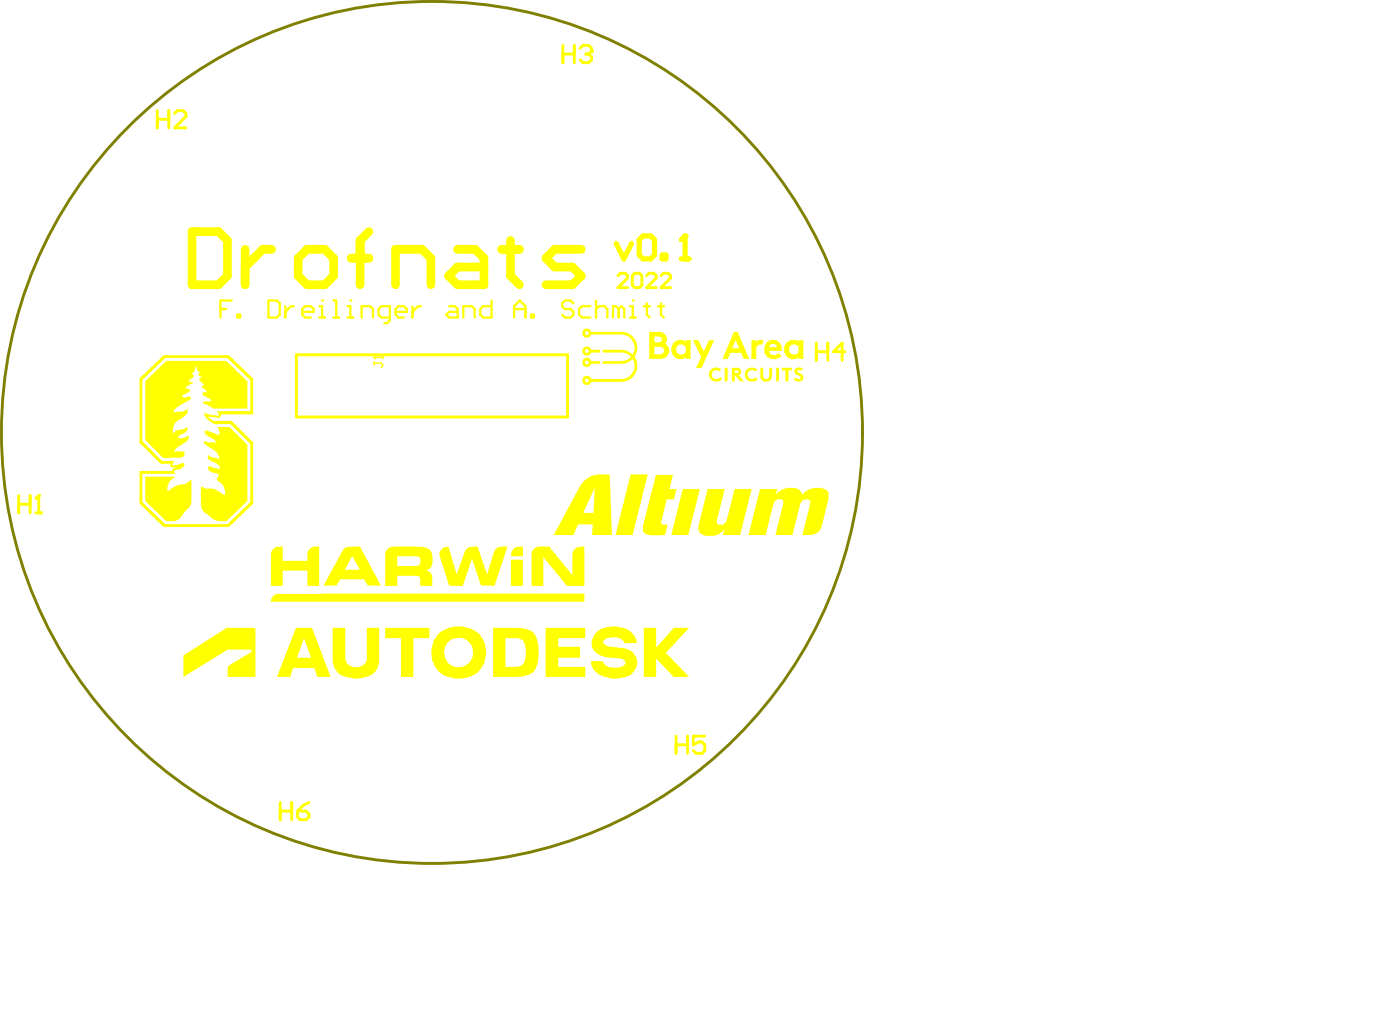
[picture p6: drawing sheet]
<svg xmlns="http://www.w3.org/2000/svg" width="412mm" height="304mm" viewBox="0 0 412 304" stroke-linecap="round" stroke-linejoin="round" font-family="sans-serif">
<circle cx="127.2" cy="127.3" r="126.9" fill="none" stroke="#808000" stroke-width=".85"/>
<path d="M87.3 104.4h79.9v18.4h-79.9z" fill="none" stroke="#ff0" stroke-width=".85"/>
<g fill="#ff0">
<path d="M43 111.9l6-5.7h17.7l5.3 5.2a2.06 2.06 0 0 1 .9 2.4v6.5h-10.1l-2.1-1.2a.73 .73 0 0 1-.8-.8l1.2-.1a.81 .81 0 0 0 1.1-.4l-1.5-1a.93 .93 0 0 1-.8-1.3h.9a.92 .92 0 0 0-.8-1.1l-.3-.2a.35 .35 0 0 1-.3-.4 .35 .35 0 0 1 .5-.3 .86 .86 0 0 0-.7-1.1 .77 .77 0 0 1-.4-.8 .77 .77 0 0 1 .6-.6v-.2a.61 .61 0 0 1-.9-.3 .61 .61 0 0 1 .3-.8v-.2a1.62 1.62 0 0 1-1-1.6l-.1-.2-.5 1.8-.7 .3 .1 .2a.62 .62 0 0 1 .5 .6 .62 .62 0 0 1-.4 .6l-1.2 1 .8 .2a.36 .36 0 0 1 .5 .4 .36 .36 0 0 1-.6 .2l-1.5 1.2v.2h.7a.52 .52 0 0 1 .5 .5 .52 .52 0 0 1-.4 .6l-1.3 .6-.6 .6 .4 .3 .9-.1a.9 .9 0 0 1 1.3 .2l-.2 .6-2.9 1.6-1.4 1.1a.6 .6 0 0 0-.5 .4 .6 .6 0 0 0 .1 .6l2.6-.3 .6-.3a.46 .46 0 0 1 .7-.3 .46 .46 0 0 1 .1 .7l-.6 1-3.1 2.3-.6 1.4-.1 1.6 1.4-1 1.7-.1a1.02 1.02 0 0 1 1.3-.4l-.2 .7-.4 .5-1.8 .9-.5 .8 1.4 .1 1.2-.5a.51 .51 0 0 1 .7 .2 .51 .51 0 0 1-.3 .7l-.7 .8-2.6 1.6-.7 .8v.5l.8-.3 1.3 .2a.54 .54 0 0 1 .7-.1 .54 .54 0 0 1 .2 .7 1.32 1.32 0 0 1-1.5 1.1l-4.9 .1-4.2-4.3a2.51 2.51 0 0 1-1-2.9v-15.4zM42.3 111.5l-.4 .4v18l5.8 5.8h3.7l-.6 .9-.1 .3 .2 .1 2.2-.5a.65 .65 0 0 1 1-.1 .65 .65 0 0 1-.2 1.1l-1 .6-1.2 .3a.51 .51 0 0 0-.5 .5 .51 .51 0 0 0 .5 .5l-9.8 .1v7.7a1.99 1.99 0 0 0 1.2 1.8l5.5 5.3h18.4l5.7-5.5a2.44 2.44 0 0 0 1-2.9v-13.2a2.68 2.68 0 0 0-1-3l-4.8-4.9h-4.7l-1.6-.9-1-1a.87 .87 0 0 1-.2-1.3l1.2 .5 2.7 .3 .2-.3-.2-.4-.6-.6 10-.1v-7.8a1.93 1.93 0 0 0-1.1-2.3l-5.6-5.5h-18.4zM42.9 109.6l5.3-5h19.2l6.3 6a2 2 0 0 1 .9 2.3v9.1h-9.5a1 1 0 0 1-.5 1 1 1 0 0 1-1.1-.1l-2.3-.2 1.8 1.2h5.3l5.3 5.4a2.25 2.25 0 0 1 1 2.7v16.3l-7.2 6.8h-19.2l-5.9-5.7a2.42 2.42 0 0 1-1.2-3v-7.8h9.5l.6-.7 .5-.3h-.6a.78 .78 0 0 1-.9-.2 .78 .78 0 0 1-.1-.9h-2.8l-5.2-5.1a2.85 2.85 0 0 1-1-3.2v-16.8zM60.5 126.8h.6l2.6 1a.54 .54 0 0 0 .8 .1 .54 .54 0 0 0 .1-.8l-.4-1.4h3.4l4.4 4.4a2.03 2.03 0 0 1 .9 2.4v15l-5.5 5.3a1.12 1.12 0 0 1-1.5 .6h-1.6l-1.1-.3-2.7-2a4 4 0 0 1-1.3-4.1v-3.1a.43 .43 0 0 1 .2-.7 .43 .43 0 0 1 .5 .3l1.1 .4h1.9l2.7 1.5a.51 .51 0 0 0 .8 0 .51 .51 0 0 0-.1-.8l-.5-1.6-1.1-1.1a.92 .92 0 0 1-.8-.7 .92 .92 0 0 1 .4-1 .72 .72 0 0 0-.1-.7 .72 .72 0 0 0-.8-.2l-.5-.2a1.74 1.74 0 0 1-1.6-1.6 1.73 1.73 0 0 1 1.8 .2l.9 .3a.47 .47 0 0 0 .7-.1 .47 .47 0 0 0-.2-.7l-.8-.8-1.5-.7a1.04 1.04 0 0 1-.9-.6 1.04 1.04 0 0 1 .2-1.1l.9 .7h1.3l.9 .5-.2-1-.7-1.1-2.7-1.9a1.04 1.04 0 0 1-.8-1.4l1.2 .5 2.2-.1v-.3l-.9-.7-1.4-.7a1.27 1.27 0 0 1-.8-1.7zM42.8 140.3l9 .1-1.8 1.3-.7 1.8a.76 .76 0 0 0 .3 1.1l2.1-1.6 2.9-.6 1.2-.8a.36 .36 0 0 1 .5-.2 .36 .36 0 0 1 .1 .5v5.6l-.4 1.6-1.6 1.6-1.6 2.1-1.1 .6h-1.4a2.33 2.33 0 0 1-2.6-1.2l-4.1-3.9a2.44 2.44 0 0 1-.8-2.7z"/>
<path d="M175.9 185.9a8.3 8.3 0 0 1 10.3 .4l.3 .5a4.4 4.4 0 0 1 1.1 2.5l-3.7-.1a3.3 3.3 0 0 0-4.1-1.5l-.5 .1a1.6 1.6 0 0 0-1.6 1.4l.4 .4a2.89 2.89 0 0 0 2.2 .8l3.3 .4a4.3 4.3 0 0 1 4.1 4.1 4.3 4.3 0 0 1-3.6 4.5 9.1 9.1 0 0 1-8.7-1.7 4.2 4.2 0 0 1-1.3-3.1l3.5 .1a3.8 3.8 0 0 0 4.6 1.8l.6-.1a1.83 1.83 0 0 0 1.4-1.5l-.1-.4a2.02 2.02 0 0 0-1.8-.7l-4.2-.4a4.4 4.4 0 0 1-3.8-4.1v-.8a5 5 0 0 1 1.6-2.6zM189.6 184.8h3.7v5.9l5.2-5.9h4.5l-6.8 7.4 6.8 7.1h-4.6l-5.1-5.4v5.4h-3.7zM89.5 187.9l-2 5.7h4.2zM148.9 187.9v8.4l3.5-.1a2.72 2.72 0 0 0 2.4-2.7 7.7 7.7 0 0 0-.7-4.9l-1.7-.7zM132.2 188.9a4.4 4.4 0 0 0 1.6 7.3 4.3 4.3 0 0 0 5.4-5 4.3 4.3 0 0 0-7-2.3zM98 184.8h3.7v9a2.71 2.71 0 0 0 3.2 2.6 2.92 2.92 0 0 0 3.2-2.6v-9h3.6v9.4a5.1 5.1 0 0 1-4.8 5.3 9.4 9.4 0 0 1-7.6-1.6l-.2-.5a5.2 5.2 0 0 1-1.1-3.2zM160.7 184.8h11.7v3.1h-8v2.5h6.5v3.2h-6.5v2.7h8v3h-11.7zM145.3 184.8h7.3a5.6 5.6 0 0 1 5.2 2.4 12.1 12.1 0 0 1-.6 10.6 7.2 7.2 0 0 1-5.3 1.5h-6.6zM113.5 184.8h13v3.1h-4.7v11.4h-3.7v-11.4h-4.6zM87.2 184.8h4.7l5.5 14.5h-3.9l-.9-2.6h-6.3l-.8 2.6h-3.9zM54 192.9l12.8-8.1h7.9l.5 .2v14.3h-8.2v-2.4l.3-.8 6.7-4.1 .1-.2-.1-.5-7-.1-13 8.1zM129.3 186.4a9.1 9.1 0 0 1 12.1 .5 8 8 0 0 1-1.2 11.5 9.4 9.4 0 0 1-11.1-.8 8.4 8.4 0 0 1 .2-11.2z"/>
<path d="M151.3 161.5l1-.5 1.7-.1v2.9h-3.5l.1-.7a1.71 1.71 0 0 1 .7-1.5zM80.7 161.5l.8-.5 1.8-.1v4.2h7.3v-2.3a2.55 2.55 0 0 1 2.4-1.9h1v11.6h-3.4v-4.5h-7.3v4.5h-3.5v-5.8a11.5 11.5 0 0 1 .3-4.5zM117 163.8v2.8h5.6a1.5 1.5 0 0 0 1.1-2.3 1.21 1.21 0 0 0-1.4-.5zM103.7 163.7l-2.1 4h4.3zM130.5 161.3l.8-.3h.9l2.3 8.1 2.6-7.2 .6-.6 .8-.3 2.2-.1 2.8 8.1 2.2-6.9 .5-.6 .9-.5h2.4l-3.8 11.5-4.1-.2-2.6-7.8-2.6 7.9h-4.1l-2.8-8.7a2.15 2.15 0 0 1 1-2.4zM157.2 161.6l1.2-.6 3.3-.1 6.9 8.4v-3.8a5.3 5.3 0 0 1 .6-3.8h.1a2.57 2.57 0 0 1 2.5-.8h.3v11.6h-5.1l-6.9-8.4v8.4h-3.5v-5.8a10.4 10.4 0 0 1 .3-4.7zM101.6 161.3l.8-.3h3.7l6.1 11.4h-3.9l-1-1.9h-7.1l-1.1 1.9h-3.8l5.4-10zM150.5 164.8h3.5v7.7h-3.5zM114.5 161.3l.7-.3 1.7-.1 7 .1a3.2 3.2 0 0 1 3.5 2.8v1.2a2.64 2.64 0 0 1-1.8 2.9 2.81 2.81 0 0 1 1.7 3.5v1.1h-3.4l-.1-1.4a1.13 1.13 0 0 0-.1-1.2 1.13 1.13 0 0 0-1.2-.4h-5.5v3h-3.5v-9a2.76 2.76 0 0 1 1-2.2zM80.5 175.4l1.1-.6h90.5v2.3h-92.3l.1-.7z"/>
<path d="M172.3 141.3l1.3-.9 1.5-.6 4.5-.1 .7 17.8h-5.9l.2-3.1h-4.3l-1.4 3.1h-5.8l7.7-14.4zM193.2 139.8h5.1l-1.1 4.2h2.1l-.8 3-2.2 .1-1.5 6.8a.78 .78 0 0 0 .9 .6h1l-.8 3h-4.8l-1-.3-.7-.9 .1-1.9zM185.8 139.7h5l-4.5 17.8h-4.9zM175.2 143.6l-3.3 7 .1 .4h2.8zM223.9 144h5.1l-.5 1.7 1.6-1.5 1.8-.6 2.9 .2 .9 .6 .6 1.3 1.8-1.6 1.8-.5h2.1l1.2 .4 .6 .6 .3 .6v1.7l-2.4 8.9-.8 .9-1.5 .7-3 .1 2.3-9.3a.75 .75 0 0 0-.4-1.1l-1.3-.1-.6 .3-.8 1.1-2.1 9-5 .1 2.2-9.1v-1l-.2-.3-1.5-.1-.8 .5-.5 1.1-2.1 8.9h-5l-.1-.3zM201.1 144h5v.2l-3.4 13.3h-4.6a.36 .36 0 0 1-.3-.3 .36 .36 0 0 1 .1-.4zM208.4 144h5.1l-2.3 8.9-.1 .9 .5 .7 1.5-.1 .6-.5 .4-.6 2.3-9.3h5l-3.3 13.5h-5.1l.3-1.7-1.3 1.3-1.8 .7h-2.3l-1.2-.5-.7-.6-.3-.9 .1-1.4z"/>
<path d="M172.3 98.1a.56 .56 0 0 0 1.1 0 .56 .56 0 0 0-1.1 0zM221.3 100.2h1.4v.5a2.64 2.64 0 0 1 2.1-.6l-.2 1.3a1.96 1.96 0 0 0-1.8 .8v3.4h-1.5zM192.8 99.1v1.6h1.2a.86 .86 0 0 0 1-.8 .86 .86 0 0 0-1-.8zM226.9 101.5l-.3 .7h2.3a1.2 1.2 0 0 0-2-.7zM216.7 100.2l-1 2.3h2zM226.1 100.6a2.68 2.68 0 0 1 3-.1 2.68 2.68 0 0 1 1.2 2.8h-3.8a1.65 1.65 0 0 0 1.2 1.2 1.65 1.65 0 0 0 1.7-.5l.7 .9a2.96 2.96 0 0 1-4.1 .1 2.96 2.96 0 0 1-.2-4.2zM204.1 100.2h1.6l1.6 3.3 1.5-3.3h1.6l-3.8 8.2h-1.6l1.6-3.3zM172.4 103.3a.56 .56 0 0 0 1.1 0 .56 .56 0 0 0-1.1 0zM192.8 102.1v2.2h1.6a1.11 1.11 0 0 0 1.2-1.1 1.11 1.11 0 0 0-1.1-1.1zM232.9 101.7a1.55 1.55 0 0 0 0 2.3 1.55 1.55 0 0 0 2.3-.3v-1.6a1.6 1.6 0 0 0-2.3-.4zM199.7 101.7a1.55 1.55 0 0 0 0 2.3 1.55 1.55 0 0 0 2.3-.3v-1.6a1.6 1.6 0 0 0-2.3-.4zM172.1 96.9a1.37 1.37 0 0 1 2.1 .8h9.2a4.7 4.7 0 0 1 3.5 7.4l-.5-.6 .6 .7a4.8 4.8 0 0 1-3.9 7.2h-8.9l-.1 .2a1.35 1.35 0 0 1-2.1 .4 1.35 1.35 0 0 1 .2-2.2 1.35 1.35 0 0 1 2 .8h9.1a3.9 3.9 0 0 0 3-6 3.9 3.9 0 0 1-3.2 1.5h-5.5v-.8l5.7-.1a4 4 0 0 0 2.6-1.1 4.2 4.2 0 0 0-2.9-1.3h-5.4v-.9l5.8 .1a4.4 4.4 0 0 1 2.9 1.5l.4-.9a3.8 3.8 0 0 0-3.6-5.1h-8.9l-.1 .1a1.36 1.36 0 0 1-2.1 .5 1.36 1.36 0 0 1 .1-2.2zM186.3 104.5l-.1 .2zM171.8 102.4a1.4 1.4 0 0 1 2.4 .5h2.5v.9h-2.5a1.38 1.38 0 0 1-2 .7 1.38 1.38 0 0 1-.4-2.1zM186 104.9l-.1 .2zM186 105.1l.1 .2zM186.9 105.1l-.2 .2zM186.2 105.4l.1 .2zM232 100.6a2.77 2.77 0 0 1 3.2 0v-.4h1.5v5.4h-1.5v-.4l-.2 .2a2.86 2.86 0 0 1-3.7-1 2.86 2.86 0 0 1 .7-3.8zM216.2 97.7h1.1l3.4 7.9h-1.6l-.8-1.7h-3.2l-.7 1.7h-1.6zM198.7 100.7a2.85 2.85 0 0 1 3.4-.1v-.4h1.3v5.4h-1.3v-.4l-.3 .2a2.86 2.86 0 0 1-3.6-1 2.86 2.86 0 0 1 .5-3.7zM191.2 97.7h3a2.2 2.2 0 0 1 2 1.2 2.2 2.2 0 0 1-.2 2.4 2.4 2.4 0 0 1 .9 2.8 2.4 2.4 0 0 1-2.5 1.5h-3.2zM172.3 106.7a.55 .55 0 0 0 1.1 0 .55 .55 0 0 0-1.1 0zM172.1 105.6a1.37 1.37 0 0 1 2.1 .7h2.5v.8h-2.5a1.37 1.37 0 0 1-2.1 .7 1.37 1.37 0 0 1 0-2.2zM234.4 108.4a1.94 1.94 0 0 1 2.2 .2l-.5 .6a.58 .58 0 0 0-.8-.4 .58 .58 0 0 0-.3 .7v.1a1.65 1.65 0 0 1 1.6 2.1 1.85 1.85 0 0 1-2.8 0l.6-.6a.95 .95 0 0 0 1.4 .2 1.54 1.54 0 0 0-1.3-1.1 1.18 1.18 0 0 1-.1-1.8zM219.9 108.8l.2-.1a2.25 2.25 0 0 1 2.9 .1l-.6 .6a1.29 1.29 0 0 0-1.8 0 1.29 1.29 0 0 0 .2 1.9 1.29 1.29 0 0 0 1.8-.3l.6 .6a2.16 2.16 0 0 1-3.1 .3 2.16 2.16 0 0 1-.2-3.1zM209.5 108.7a2.25 2.25 0 0 1 3 .1l-.6 .6a1.31 1.31 0 0 0-1.9 .1 1.31 1.31 0 0 0 .3 1.9 1.31 1.31 0 0 0 1.8-.4l.6 .6a2.16 2.16 0 0 1-3.1 .3 2.16 2.16 0 0 1-.1-3.2zM216.4 109v.8l1.1-.2v-.5zM224 108.3h.8v2.3a.89 .89 0 0 0 .9 1 .89 .89 0 0 0 .9-1v-2.3h.8v2.3a1.73 1.73 0 0 1-1.7 1.7 1.73 1.73 0 0 1-1.7-1.7zM230.3 108.3h3v.7h-1v3.2h-1v-3.2h-1zM228.6 108.3h.9v3.9h-.9zM215.6 108.3h1.6a1.15 1.15 0 0 1 1.1 .9 1.15 1.15 0 0 1-.7 1.3l1.6 1.7h-1.1l-1.5-1.6h-.2v1.6h-.8zM213.5 108.3h.8v3.9h-.8zM172.4 112a.56 .56 0 0 0 1.1 0 .56 .56 0 0 0-1.1 0z"/>
</g>
<path d="M182 81.2l.7-.8h1.4l.8 .8v.7l-2.9 2.8h2.9M187 80.4h1.4l.7 .8v2.8l-.7 .7h-1.4l-.7-.7v-2.8zM190.5 81.2l.7-.8h1.4l.7 .8v.7l-2.8 2.8h2.8M194.7 81.2l.7-.8h1.4l.7 .8v.7l-2.8 2.8h2.8" fill="none" stroke="#ff0" stroke-width=".85"/>
<path d="M181.5 71.7l2.3 4.5 2.2-4.5M189.4 69.4h2.3l1.1 1.2v4.5l-1.1 1.1h-2.3l-1.1-1.1v-4.5zM195.1 75.1h1.1v1.1h-1.1zM200.7 76.2h2.2M201.8 69.4v6.8" fill="none" stroke="#ff0" stroke-width="1.5"/>
<circle cx="201.8" cy="69.4" r=".77" fill="#ff0"/>
<path d="M201.8 69.4l-1.1 1.2" fill="none" stroke="#ff0" stroke-width="1.5"/>
<path d="M64.9 91h1.7M68.3 88.5h-3.4v5M69.9 92.6h.9v.9h-.9zM79.1 88.5h2.5l.8 .8v3.3l-.8 .9h-2.5zM84.1 90.1v3.4M86.6 90.1h-.9l-1.6 1.7M89.1 91.8h3.3v-.8l-.8-.9h-1.7l-.8 .9v1.6l.8 .9h1.7M94.1 93.5h1.6M94.1 90.1h.8v3.4" fill="none" stroke="#ff0" stroke-width=".67"/>
<circle cx="94.9" cy="88.5" r=".33" fill="#ff0"/>
<path d="M98.2 93.5h1.7M98.2 88.5h.8v5M102.4 93.5h1.6M102.4 90.1h.8v3.4" fill="none" stroke="#ff0" stroke-width=".67"/>
<circle cx="103.2" cy="88.5" r=".33" fill="#ff0"/>
<g fill="none" stroke="#ff0" stroke-width=".67">
<path d="M106.5 93.5v-3.4h2.5l.9 .9v2.5M114.8 93.5h-2.4l-.9-.9v-1.6l.9-.9h2.4v4.2l-.8 .8h-.8M116.5 91.8h3.3v-.8l-.8-.9h-1.7l-.8 .9v1.6l.8 .9h1.7M121.5 90.1v3.4M124 90.1h-.8l-1.7 1.7M132.3 90.1h1.7l.8 .9v2.5h-2.5l-.8-.9 .8-.8h2.5M136.5 93.5v-3.4h2.5l.8 .9v2.5M144.8 88.5v5h-2.5l-.8-.9v-1.6l.8-.9h2.5M151.5 93.5v-3.4l1.6-1.6 1.7 1.6v3.4M151.5 91h3.3M156.4 92.6h.9v.9h-.9zM168.9 89.3l-.8-.8h-1.7l-.8 .8v.8l.8 .9h1.7l.8 .8v.8l-.8 .9h-1.7l-.8-.9"/>
<path d="M173.9 90.1h-2.5l-.8 .9v1.6l.8 .9h2.5M175.6 91l.8-.9h1.7l.8 .9v2.5M175.6 88.5v5M182.2 91l-.8-.9h-.8v3.4M182.2 91v2.5M182.2 91l.9-.9 .8 .9v2.5M185.6 90.1h.8v3.4M185.6 93.5h1.6"/>
</g>
<circle cx="186.4" cy="88.5" r=".33" fill="#ff0"/>
<path d="M189.7 90.1h1.7M190.6 89.3v3.3l.8 .9M193.9 90.1h1.6M194.7 89.3v3.3l.8 .9" fill="none" stroke="#ff0" stroke-width=".67"/>
<path d="M56.6 68.2h7.8l2.6 2.6v10.4l-2.6 2.6h-7.8zM72.2 73.4v10.4M80 73.4h-2.6l-5.2 5.2M90.4 73.4h5.3l2.6 2.6v5.2l-2.6 2.6h-5.3l-2.6-2.6v-5.2zM103.5 76h5.2M108.7 68.2l-2.6 2.6v13M134.7 73.4h5.3l2.6 2.6v7.8h-7.9l-2.6-2.6 2.6-2.6h7.9M147.8 73.4h5.2M150.4 70.8v10.4l2.6 2.6M171.2 73.4h-7.8l-2.6 2.6 2.6 2.6h5.2l2.6 2.6-2.6 2.6h-7.8M116.5 83.8v-10.4h7.8l2.6 2.6v7.8" fill="none" stroke="#ff0" stroke-width="2.6"/>
<path d="M5.5 145.9v5.1M5.5 148.4h3.4M8.9 145.9v5.1M10.6 151h1.7M11.4 145.9v5.1M82.5 236.2v5.1M82.5 238.8h3.4M85.9 236.2v5.1M87.6 238.8h2.6l.8 .8v.9l-.8 .8h-1.7l-.9-.8zM91 236.2l-1.7 .9-1.7 1.7" fill="none" stroke="#ff0" stroke-width=".85"/>
<circle cx="11.4" cy="145.9" r=".43" fill="#ff0"/>
<g fill="none" stroke="#ff0" stroke-width=".85">
<path d="M165.8 13.4v5M165.8 15.9h3.4M169.2 13.4v5M170.9 14.2l.8-.8h1.7l.9 .8v.9M46.3 32.6v5M46.3 35.1h3.4M49.7 32.6v5M51.4 33.4l.9-.8h1.6l.9 .8v.9l-3.4 3.3h3.4M240.5 101v5.1M240.5 103.5h3.3M243.8 101v5.1M248.9 103.5h-3.4l2.6-2.5v5.1"/>
<path d="M11.4 145.9l-.8 .9M199.2 216.7v5.1M199.2 219.2h3.3M202.5 216.7v5.1M207.6 216.7h-3.4v2.5l1.7-.8h.9l.8 .8v1.7l-.8 .9h-1.7l-.9-.9"/>
</g>
<circle cx="174.3" cy="15.1" r=".43" fill="#ff0"/>
<path d="M172.6 15.9h.8M173.4 15.9l.9 .9v.8l-.9 .8h-1.7l-.8-.8M174.3 15.1l-.9 .8" fill="none" stroke="#ff0" stroke-width=".85"/>
<path d="M110.2 106.5v.8M110.2 106.9h2.1l.4 .4v.4l-.4 .5M110.2 105.2h2.5M112.7 104.8v.8" fill="none" stroke="#ff0" stroke-width=".43"/>
<circle cx="110.2" cy="105.2" r=".21" fill="#ff0"/>
<path d="M110.2 105.2l.4 .4" fill="none" stroke="#ff0" stroke-width=".43"/>
</svg>
